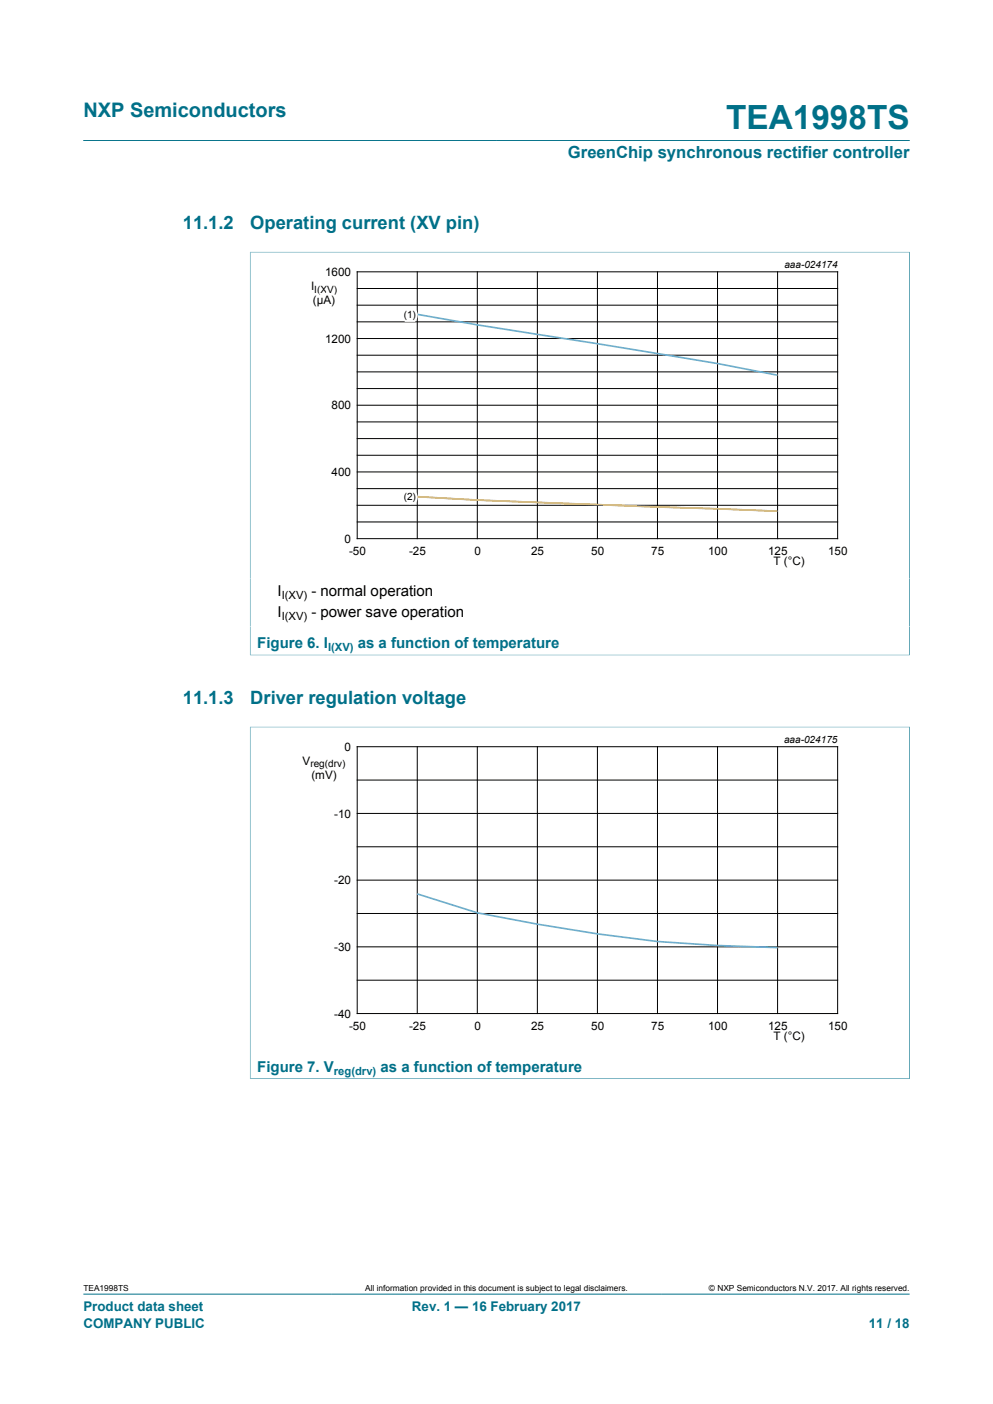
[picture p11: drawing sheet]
<svg xmlns="http://www.w3.org/2000/svg" width="210mm" height="297mm" viewBox="0 0 210 297" stroke-linecap="round" stroke-linejoin="round" font-family="sans-serif">
<defs><g id="words">
<text font-size="7.1" fill="#007088" x="153.6" y="27.2">TEA1998TS</text>
<text font-size="4.2" fill="#007088" x="17.6" y="24.8">NXP Semiconductors</text>
<g font-size="3.9" fill="#007088">
<text x="38.7" y="48.5">11.1.2</text>
<text x="52.9" y="48.5">Operating current (XV pin)</text>
<text x="38.7" y="148.9">11.1.3</text>
<text x="52.9" y="148.9">Driver regulation voltage</text>
</g>
<text font-size="3.5" fill="#007088" x="120.1" y="33.5">GreenChip synchronous rectifier controller</text>
<g font-size="3.2">
<text x="58.7" y="126.2">I</text>
<text x="58.7" y="130.5">I</text>
<text x="65.9" y="126.2">- normal operation</text>
<text x="65.9" y="130.5">- power save operation</text>
</g>
<g font-size="3.2" fill="#007088">
<text x="54.4" y="137.1">Figure 6. I</text>
<text x="75.7" y="137.1">as a function of temperature</text>
<text x="54.4" y="226.7">Figure 7. V</text>
<text x="80.5" y="226.7">as a function of temperature</text>
</g>
<g font-size="2.8" fill="#007088">
<text x="17.6" y="277.3">Product data sheet</text>
<text x="17.6" y="281">COMPANY PUBLIC</text>
<text x="87.1" y="277.3">Rev. 1 — 16 February 2017</text>
<text x="183.7" y="281">11 / 18</text>
</g>
<g font-size="2.5">
<text x="68.8" y="58.4">1600</text>
<text x="65.8" y="61.4">I</text>
<text x="66.2" y="64.3">(µA)</text>
<text x="68.8" y="72.5">1200</text>
<text x="70.1" y="86.6">800</text>
<text x="70.1" y="100.7">400</text>
<text x="72.9" y="114.8">0</text>
<text x="73.8" y="117.3">-50</text>
<text x="86.5" y="117.3">-25</text>
<text x="100.3" y="117.3">0</text>
<text x="112.3" y="117.3">25</text>
<text x="125" y="117.3">50</text>
<text x="137.7" y="117.3">75</text>
<text x="149.7" y="117.3">100</text>
<text x="162.4" y="117.3">125</text>
<text x="163.6" y="119.6">T (°C)</text>
<text x="175.1" y="117.3">150</text>
<text x="64" y="161.8">V</text>
<text x="72.9" y="158.8">0</text>
<text x="65.9" y="164.8">(mV)</text>
<text x="70.7" y="173">-10</text>
<text x="70.7" y="187.1">-20</text>
<text x="70.7" y="201.2">-30</text>
<text x="70.7" y="215.3">-40</text>
<text x="73.8" y="217.8">-50</text>
<text x="86.5" y="217.8">-25</text>
<text x="100.3" y="217.8">0</text>
<text x="112.3" y="217.8">25</text>
<text x="125" y="217.8">50</text>
<text x="137.7" y="217.8">75</text>
<text x="149.7" y="217.8">100</text>
<text x="162.4" y="217.8">125</text>
<text x="163.6" y="220">T (°C)</text>
<text x="175.1" y="217.8">150</text>
</g>
<g font-size="2.4">
<text x="59.6" y="126.8">I(XV)</text>
<text x="59.6" y="131.1">I(XV)</text>
</g>
<g font-size="2.4" fill="#007088">
<text x="69.4" y="137.7">I(XV)</text>
<text x="70.6" y="227.3">reg(drv)</text>
</g>
<g font-size="2.1">
<text x="165.9" y="56.7">aaa-024174</text>
<text x="66.5" y="61.9">I(XV)</text>
<text x="85.4" y="67.2">(1)</text>
<text x="85.4" y="105.8">(2)</text>
<text x="165.8" y="157.1">aaa-024175</text>
<text x="65.6" y="162.3">reg(drv)</text>
</g>
<g font-size="1.8">
<text x="17.6" y="273.1">TEA1998TS</text>
<text x="77.2" y="273.1">All information provided in this document is subject to legal disclaimers.</text>
<text x="149.9" y="273.1">© NXP Semiconductors N.V. 2017. All rights reserved.</text>
</g>
</g></defs>
<path d="M17.6 29.7h174.8M52.8 53.3h139.6M52.9 53.3v85.3M192.4 53.3v85.3M52.8 138.6h139.6M52.8 153.8h139.6M52.9 153.7v74.6M192.4 153.7v74.6M52.8 228.2h139.6M17.6 273.8h174.8" fill="none" stroke="#007088" stroke-width=".21"/>
<g fill="none" stroke="#000" stroke-width=".21">
<path d="M75.5 57.5h101.6v56.4h-101.6zM88.2 57.5v56.4M100.9 57.5v56.4M113.6 57.5v56.4M126.3 57.5v56.4M139 57.5v56.4M151.7 57.5v56.4M164.4 57.5v56.4M75.5 78.7h101.6M75.5 75.1h101.6M75.5 71.6h101.6M75.5 68.1h101.6"/>
<path d="M75.5 64.6h101.6M75.5 61h101.6M75.5 99.8h101.6M75.5 96.3h101.6M75.5 92.8h101.6M75.5 89.3h101.6M75.5 85.7h101.6M75.5 82.2h101.6M75.5 110.4h101.6M75.5 106.9h101.6M75.5 103.4h101.6M75.5 158h101.6v56.4h-101.6z"/>
<path d="M88.2 158v56.4M100.9 158v56.4M113.6 158v56.4M126.3 158v56.4M139 158v56.4M151.7 158v56.4M164.4 158v56.4M75.5 179.1h101.6M75.5 172.1h101.6M75.5 165h101.6M75.5 193.2h101.6M75.5 186.2h101.6"/>
<path d="M75.5 207.3h101.6M75.5 200.3h101.6"/>
</g>
<path d="M88.2 66.5l12.7 2.2 50.8 8.2 12.7 2.5M88.2 189.1l12.7 4 12.7 2.4a275.8 275.8 0 0 0 50.8 5" fill="none" stroke="#6dacde" stroke-width=".35"/>
<path d="M88.2 105.1l12.7 .7 63.5 2.3" fill="none" stroke="#fcb316" stroke-width=".35"/>
<use href="#words"/>
</svg>
